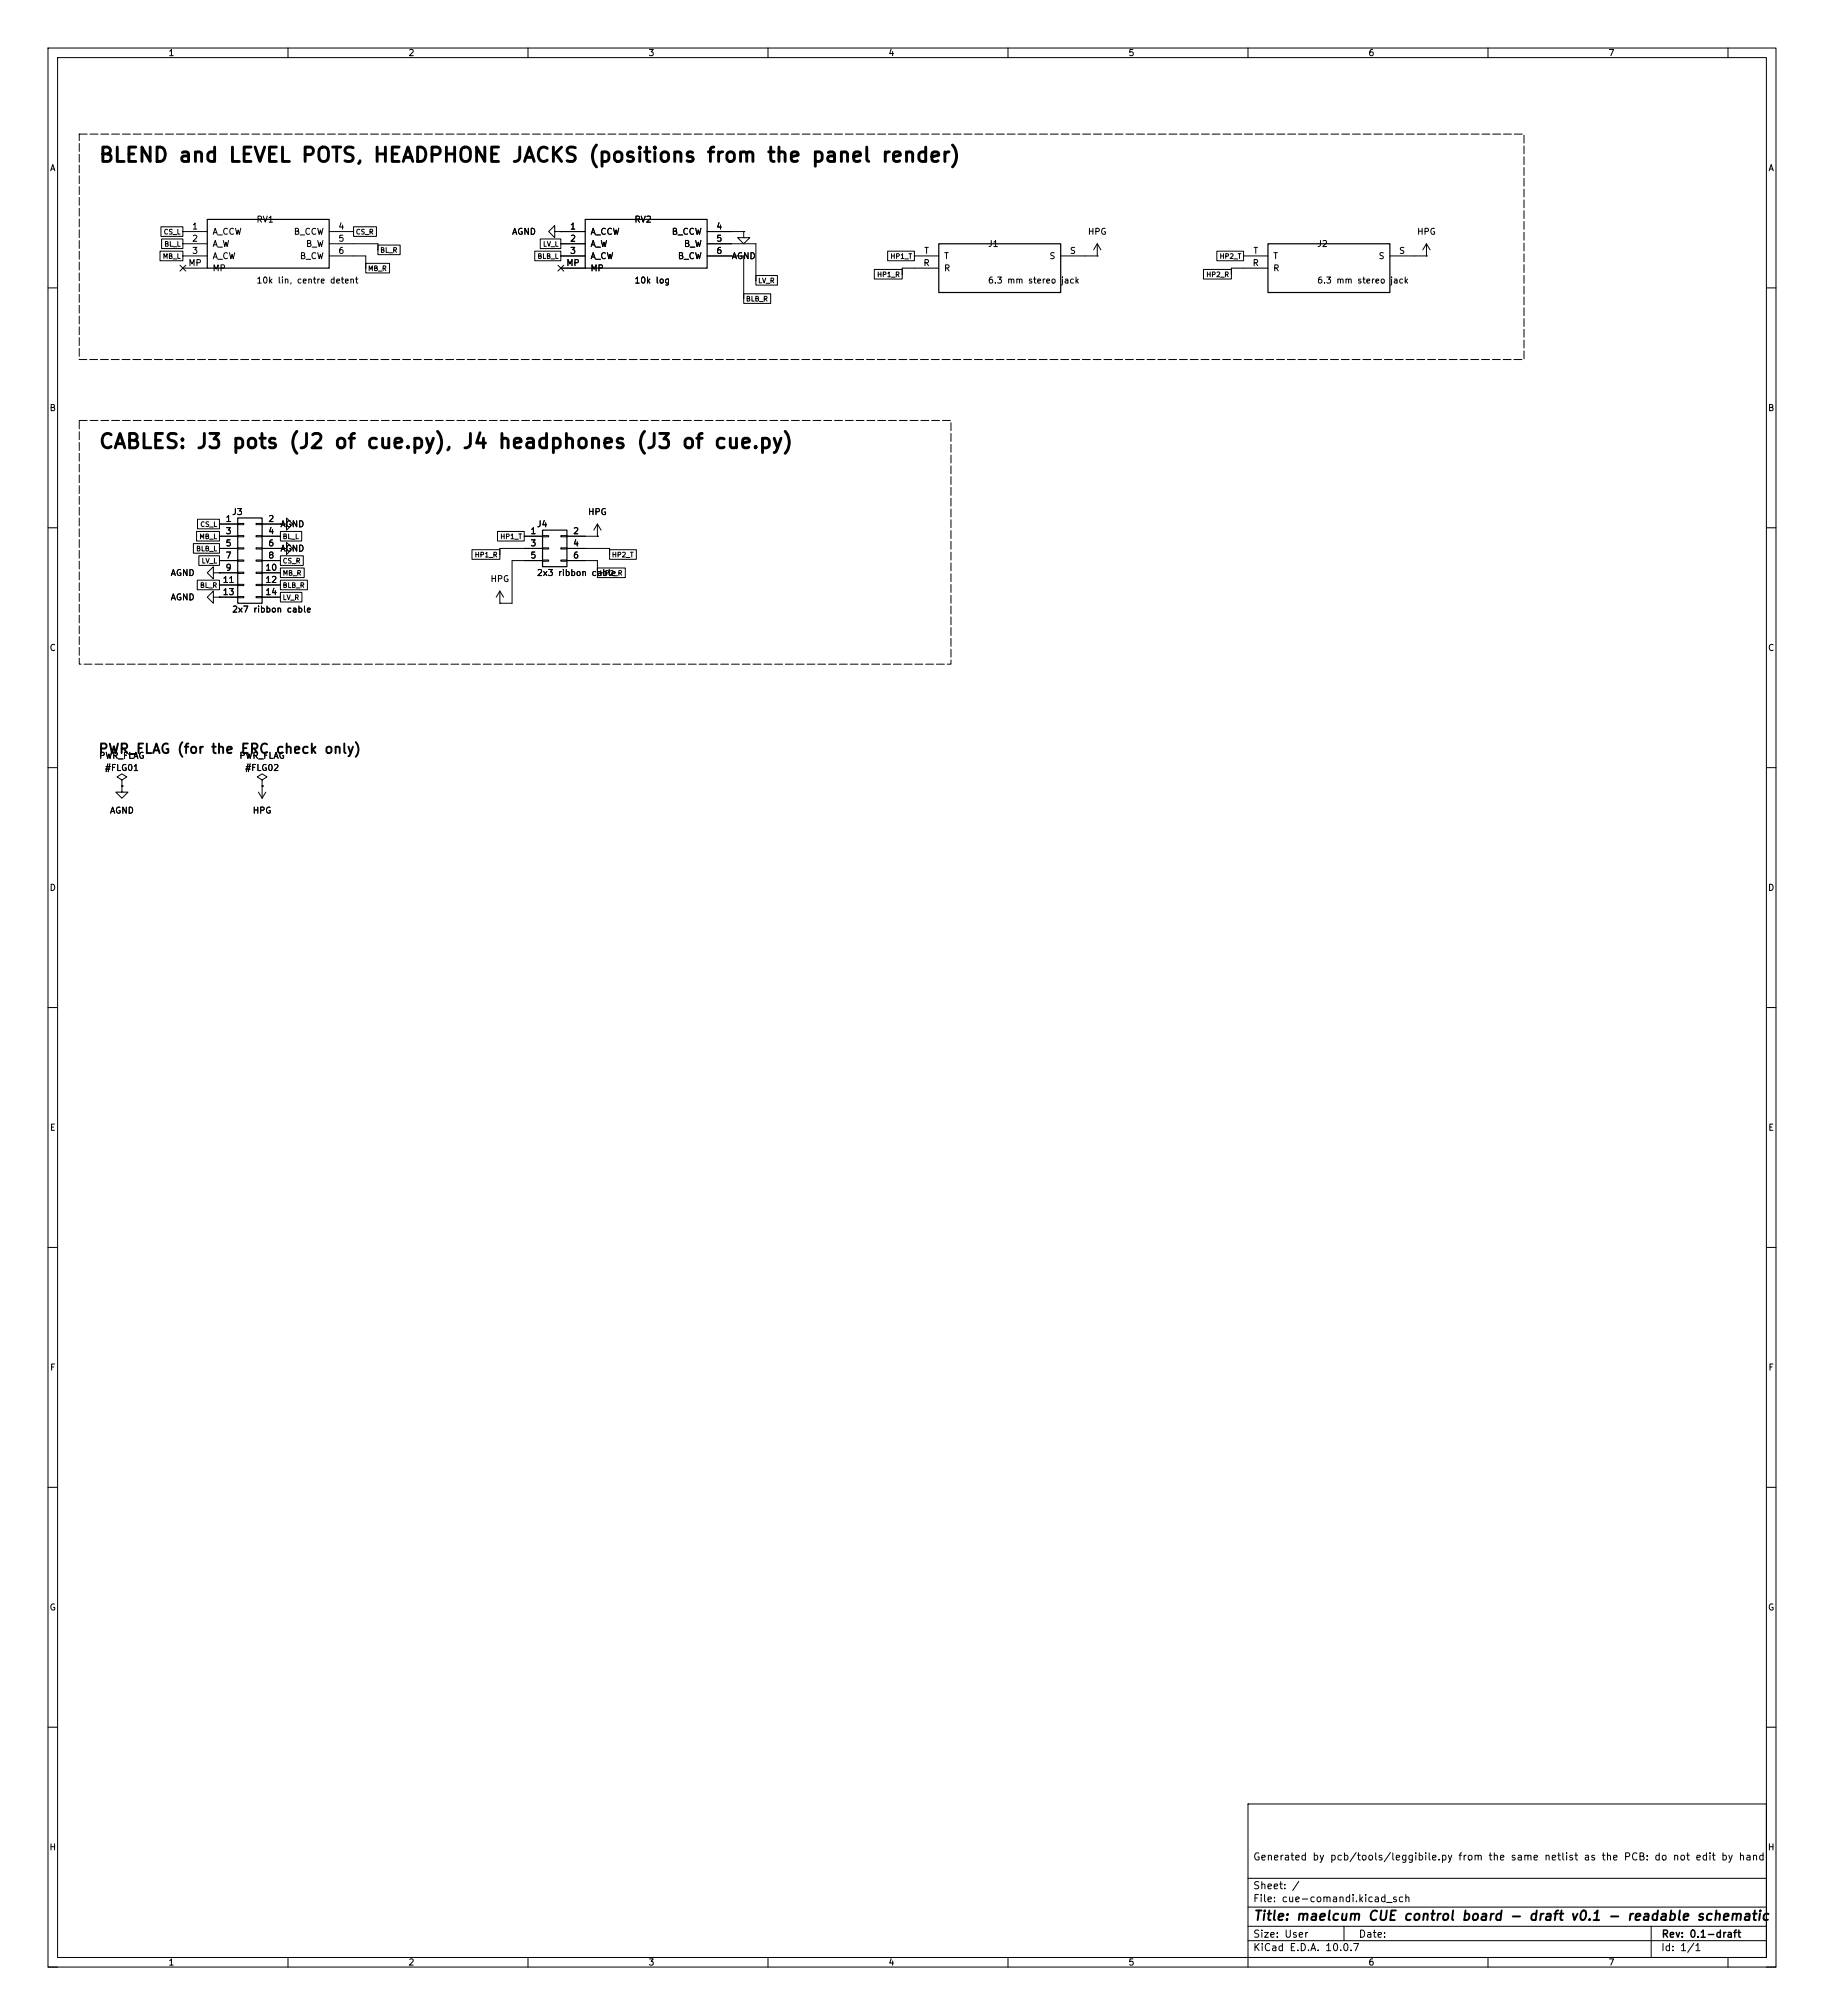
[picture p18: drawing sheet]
<svg xmlns="http://www.w3.org/2000/svg" width="380mm" height="420mm" viewBox="0 0 380 420" stroke-linecap="round" stroke-linejoin="round" font-family="sans-serif">
<defs><g id="words">
<g font-size="3">
<text x="20.4" y="34.6">BLEND and LEVEL POTS, HEADPHONE JACKS (positions from the panel render)</text>
<text x="20.4" y="94.2">CABLES: J3 pots (J2 of cue.py), J4 headphones (J3 of cue.py)</text>
</g>
<g font-size="2">
<text x="20.4" y="157.6">PWR_FLAG (for the ERC check only)</text>
<text x="261" y="400.8">Title: maelcum CUE control board - draft v0.1 - readable schematic</text>
</g>
<g font-size="1.5">
<text x="261" y="388.2">Generated by pcb/tools/leggibile.py from the same netlist as the PCB: do not edit by hand</text>
<text x="261" y="394.2">Sheet: /</text>
<text x="261" y="396.9">File: cue-comandi.kicad_sch</text>
<text x="261" y="407.1">KiCad E.D.A. 10.0.7</text>
<text x="261" y="404.3">Size: User</text>
<text x="283" y="404.3">Date:</text>
<text x="346" y="407.1">Id: 1/1</text>
<text x="346" y="404.2">Rev: 0.1-draft</text>
</g>
<g font-size="1.3">
<text x="35" y="12">1</text>
<text x="85" y="12">2</text>
<text x="135" y="12">3</text>
<text x="185" y="12">4</text>
<text x="235" y="12">5</text>
<text x="285" y="12">6</text>
<text x="335" y="12">7</text>
<text x="10.3" y="36">A</text>
<text x="368.3" y="36">A</text>
<text x="53.3" y="46.7">RV1</text>
<text x="132.1" y="46.7">RV2</text>
<text x="39.9" y="48.1">1</text>
<text x="39.9" y="50.7">2</text>
<text x="39.9" y="53.2">3</text>
<text x="44.2" y="49.2">A_CCW</text>
<text x="44.2" y="51.8">A_W</text>
<text x="61.1" y="49.2">B_CCW</text>
<text x="63.6" y="51.8">B_W</text>
<text x="70.4" y="48.1">4</text>
<text x="70.4" y="50.7">5</text>
<text x="70.4" y="53.2">6</text>
<text x="106.6" y="49.2">AGND</text>
<text x="118.6" y="48.1">1</text>
<text x="118.6" y="50.7">2</text>
<text x="118.6" y="53.2">3</text>
<text x="122.9" y="49.2">A_CCW</text>
<text x="122.9" y="51.8">A_W</text>
<text x="139.8" y="49.2">B_CCW</text>
<text x="142.4" y="51.8">B_W</text>
<text x="149.1" y="48.1">4</text>
<text x="149.1" y="50.7">5</text>
<text x="149.1" y="53.2">6</text>
<text x="192.4" y="53.2">T</text>
<text x="205.7" y="51.8">J1</text>
<text x="222.8" y="53.2">S</text>
<text x="226.5" y="49.2">HPG</text>
<text x="261" y="53.2">T</text>
<text x="274.3" y="51.8">J2</text>
<text x="291.4" y="53.2">S</text>
<text x="295.1" y="49.2">HPG</text>
<text x="39.2" y="55.8">MP</text>
<text x="44.2" y="54.3">A_CW</text>
<text x="44.2" y="56.9">MP</text>
<text x="53.3" y="59.4">10k lin, centre detent</text>
<text x="62.4" y="54.3">B_CW</text>
<text x="117.9" y="55.8">MP</text>
<text x="122.9" y="54.3">A_CW</text>
<text x="122.9" y="56.9">MP</text>
<text x="132.1" y="59.4">10k log</text>
<text x="141.1" y="54.3">B_CW</text>
<text x="152.3" y="54.3">AGND</text>
<text x="192.3" y="55.8">R</text>
<text x="196.6" y="56.9">R</text>
<text x="196.6" y="54.3">T</text>
<text x="205.7" y="59.4">6.3 mm stereo jack</text>
<text x="218.5" y="54.3">S</text>
<text x="260.9" y="55.8">R</text>
<text x="265.1" y="56.9">R</text>
<text x="265.1" y="54.3">T</text>
<text x="274.3" y="59.4">6.3 mm stereo jack</text>
<text x="287.1" y="54.3">S</text>
<text x="10.2" y="86">B</text>
<text x="368.2" y="86">B</text>
<text x="48.2" y="107.7">J3</text>
<text x="122.4" y="107.7">HPG</text>
<text x="46.9" y="109.1">1</text>
<text x="46.9" y="111.6">3</text>
<text x="55.8" y="109.1">2</text>
<text x="55.8" y="111.6">4</text>
<text x="58.3" y="110.2">AGND</text>
<text x="110.4" y="111.6">1</text>
<text x="111.7" y="110.2">J4</text>
<text x="119.3" y="111.6">2</text>
<text x="46.9" y="114.2">5</text>
<text x="46.9" y="116.7">7</text>
<text x="46.9" y="119.3">9</text>
<text x="55.2" y="119.3">10</text>
<text x="55.8" y="114.2">6</text>
<text x="55.8" y="116.7">8</text>
<text x="58.3" y="115.3">AGND</text>
<text x="110.4" y="114.2">3</text>
<text x="110.4" y="116.7">5</text>
<text x="119.3" y="114.2">4</text>
<text x="119.3" y="116.7">6</text>
<text x="35.4" y="125.4">AGND</text>
<text x="35.4" y="120.4">AGND</text>
<text x="46.3" y="121.8">11</text>
<text x="46.3" y="124.3">13</text>
<text x="55.2" y="121.8">12</text>
<text x="55.2" y="124.3">14</text>
<text x="102.1" y="121.6">HPG</text>
<text x="111.7" y="120.4">2x3 ribbon cable</text>
<text x="48.2" y="128">2x7 ribbon cable</text>
<text x="10.2" y="136">C</text>
<text x="368.2" y="136">C</text>
<text x="20.6" y="158.5">PWR_FLAG</text>
<text x="21.7" y="161">#FLG01</text>
<text x="49.8" y="158.5">PWR_FLAG</text>
<text x="50.9" y="161">#FLG02</text>
<text x="22.8" y="169.9">AGND</text>
<text x="52.5" y="169.9">HPG</text>
<text x="10.2" y="186">D</text>
<text x="368.2" y="186">D</text>
<text x="10.3" y="236">E</text>
<text x="368.3" y="236">E</text>
<text x="10.3" y="286">F</text>
<text x="368.3" y="286">F</text>
<text x="10.2" y="336">G</text>
<text x="368.2" y="336">G</text>
<text x="10.2" y="386">H</text>
<text x="368.2" y="386">H</text>
<text x="35" y="410">1</text>
<text x="85" y="410">2</text>
<text x="135" y="410">3</text>
<text x="185" y="410">4</text>
<text x="235" y="410">5</text>
<text x="285" y="410">6</text>
<text x="335" y="410">7</text>
</g>
<g font-size="1">
<text x="34" y="49.1">CS_L</text>
<text x="34.1" y="51.6">BL_L</text>
<text x="74" y="49.1">CS_R</text>
<text x="79.1" y="52.9">BL_R</text>
<text x="113" y="51.6">LV_L</text>
<text x="33.8" y="54.2">MB_L</text>
<text x="76.6" y="56.7">MB_R</text>
<text x="111.9" y="54.2">BLB_L</text>
<text x="157.9" y="59.3">LV_R</text>
<text x="182.6" y="58">HP1_R</text>
<text x="185.4" y="54.2">HP1_T</text>
<text x="251.2" y="58">HP2_R</text>
<text x="254" y="54.2">HP2_T</text>
<text x="155.3" y="63.1">BLB_R</text>
<text x="41.4" y="112.6">MB_L</text>
<text x="41.6" y="110.1">CS_L</text>
<text x="58.8" y="112.6">BL_L</text>
<text x="104.1" y="112.6">HP1_T</text>
<text x="40.8" y="115.1">BLB_L</text>
<text x="41.9" y="117.7">LV_L</text>
<text x="58.8" y="117.7">CS_R</text>
<text x="98.8" y="116.4">HP1_R</text>
<text x="127.4" y="116.4">HP2_T</text>
<text x="41.6" y="122.8">BL_R</text>
<text x="58.8" y="125.3">LV_R</text>
<text x="58.8" y="122.8">BLB_R</text>
<text x="58.8" y="120.2">MB_R</text>
<text x="124.8" y="120.2">HP2_R</text>
</g>
</g></defs>
<g fill="none" stroke="#000" stroke-width=".21">
<path d="M10 10h360v400h-360zM12 12h356v396h-356zM60 10v2M110 10v2M160 10v2M210 10v2M260 10v2M310 10v2M360 10v2M33.3 52.4h4.8v2h-4.8zM33.5 47.3h4.6v2h-4.6zM33.7 49.8h4.4v2h-4.4z"/>
<path d="M37.5 55.3l1.2 1.2M38.1 48.3h5.1M38.1 50.8h5.1M38.1 53.4h5.1M38.1 55.9h5.1M38.7 55.3l-1.2 1.2M68.6 48.3h5.1M68.6 50.8h10.1v1.3M68.6 53.4h7.6v2.5M73.7 47.3h4.7v2h-4.7zM76.2 54.9h5v2h-5zM78.7 51.1h4.7v2h-4.7z"/>
<path d="M111.4 52.4h5.4v2h-5.4zM112.6 49.8h4.2v2h-4.2zM115.6 48.3v-1.3l-1.3 1.3 1.3 1.2v-1.2h1.2M116.2 55.3l1.2 1.2M116.8 48.3h.1M116.8 48.3h5.1M116.8 50.8h5.1M116.8 53.4h5.1M116.8 55.9h5.1M117.4 55.3l-1.2 1.2M147.3 48.3h7.6M147.3 50.8h10.2v7.6"/>
<path d="M147.3 53.4h7.6v8.8M154.9 48.3v1.2h1.3l-1.3 1.3-1.2-1.3h1.2M154.9 48.3h.1M157.5 57.4h4.5v2h-4.5zM182.1 56.2h5.9v2h-5.9zM184.9 52.4h5.6v2h-5.6zM190.5 53.4h5.1M195.6 55.9h-7.6v1.3M221 53.4h7.6M228.6 53.4h.1M228.6 50.8l-.8 1.3M228.6 50.8l.8 1.3"/>
<path d="M228.6 50.8v2.6M250.7 56.2h5.8v2h-5.8zM253.5 52.4h5.6v2h-5.6zM259.1 53.4h5.1M264.2 55.9h-7.7v1.3M289.6 53.4h7.6M297.2 53.4h.1M297.2 50.8l-.8 1.3M297.2 50.8l.7 1.3M297.2 50.8v2.6M10 60h2M154.9 61.2h5.7v2h-5.7z"/>
<path d="M368 60h2M10 110h2M40.3 113.3h5.4v2h-5.4zM41 110.8h4.7v2h-4.7zM41.1 108.2h4.6v2h-4.6zM41.4 115.9h4.3v2h-4.3zM44.4 119.4v-1.3l-1.2 1.3 1.2 1.3v-1.3h1.3M45.7 119.4h.1M45.7 111.8h3.8M45.7 114.3h3.8M45.7 116.9h3.8M45.7 109.2h3.8"/>
<path d="M45.7 119.4h3.8M49.5 109.1h1.3v.3h-1.3zM49.5 111.6h1.3v.3h-1.3zM49.5 114.2h1.3v.2h-1.3zM49.5 116.7h1.3v.3h-1.3zM49.5 119.3h1.3v.2h-1.3zM53.3 109.1h1.3v.3h-1.3zM53.3 111.6h1.3v.3h-1.3zM53.3 114.2h1.3v.2h-1.3zM53.3 116.7h1.3v.3h-1.3zM53.3 119.3h1.3v.2h-1.3zM54.6 111.8h3.8"/>
<path d="M54.6 114.3h3.8M54.6 116.9h3.8M54.6 109.2h3.8M54.6 119.4h3.8M58.4 109.2h1.3v-1.2l1.3 1.2-1.3 1.3v-1.3M58.4 109.2h.1M58.4 114.3h1.3v-1.3l1.3 1.3-1.3 1.3v-1.3M58.4 114.3h.1M58.4 110.8h4.5v2h-4.5zM58.4 118.4h5v2h-5zM58.4 115.9h4.8v2h-4.8zM98.3 114.6h5.8v2h-5.8z"/>
<path d="M103.6 110.8h5.6v2h-5.6zM109.2 111.8h3.8M113 111.6h1.3v.3h-1.3zM113 114.2h1.3v.2h-1.3zM113 116.7h1.3v.3h-1.3zM113 114.3h-8.9v1.3M113 116.9h-6.3v8.8h-2.6M116.8 111.6h1.3v.3h-1.3zM116.8 114.2h1.3v.2h-1.3zM116.8 116.7h1.3v.3h-1.3zM118.1 116.9h6.4v2.5M118.1 111.8h6.4"/>
<path d="M118.1 114.3h8.9v1.3M124.5 111.8h.1M124.5 118.4h5.8v2h-5.8zM124.5 109.2l-.8 1.3M124.5 109.2l.7 1.3M124.5 109.2v2.6M127 114.6h5.6v2h-5.6zM368 110h2M41.1 120.9h4.6v2h-4.6zM44.4 124.5v-1.3l-1.2 1.3 1.2 1.2v-1.2h1.3M45.7 124.5h.1M45.7 121.9h3.8"/>
<path d="M45.7 124.5h3.8M49.5 121.8h1.3v.3h-1.3zM49.5 124.3h1.3v.3h-1.3zM53.3 121.8h1.3v.3h-1.3zM53.3 124.3h1.3v.3h-1.3zM54.6 121.9h3.8M54.6 124.5h3.8M58.4 123.5h4.5v2h-4.5zM58.4 120.9h5.6v2h-5.6zM104.1 125.7h.1M104.1 123.2l-.7 1.3M104.1 123.2l.8 1.3"/>
<path d="M104.1 123.2v2.5M10 160h2M25.4 163.8v1.3h1.3l-1.3 1.3-1.3-1.3h1.3M25.4 163.8h.1M25.4 162.6l1-.7-1-.6-1 .6 1 .7v1.2M53.8 165.1l.8 1.3M54.6 163.8h.1M54.6 162.6l1-.7-1-.6-1 .6 1 .7v1.2M54.6 163.8v2.6M55.4 165.1l-.8 1.3M368 160h2M10 210h2"/>
<path d="M368 210h2M10 260h2M368 260h2M10 310h2M368 310h2M10 360h2M260 376h108v32h-108zM368 360h2M260 397.5h108M260 391.5h108M10 410h2M60 408v2"/>
<path d="M110 408v2M160 408v2M210 408v2M260 408v2M260 404.5h108M260 401.5h108M280 401.5v3M310 408v2M344 401.5v6.5M360 408v2M368 410h2"/>
</g>
<path d="M43.2 45.7h25.4v10.2h-25.4zM121.9 45.7h25.4v10.2h-25.4zM195.6 50.8h25.4v10.2h-25.4zM264.2 50.8h25.4v10.2h-25.4zM49.5 108h5.1v17.7h-5.1zM113 110.5h5.1v7.6h-5.1z" fill="none" stroke="#000" stroke-width=".25"/>
<path d="M16.5 28h301v46.9h-301zM16.5 87.6h181.6v50.8h-181.6z" fill="none" stroke="#000" stroke-width=".21" stroke-dasharray="1.6 .6"/>
<use href="#words"/>
</svg>
